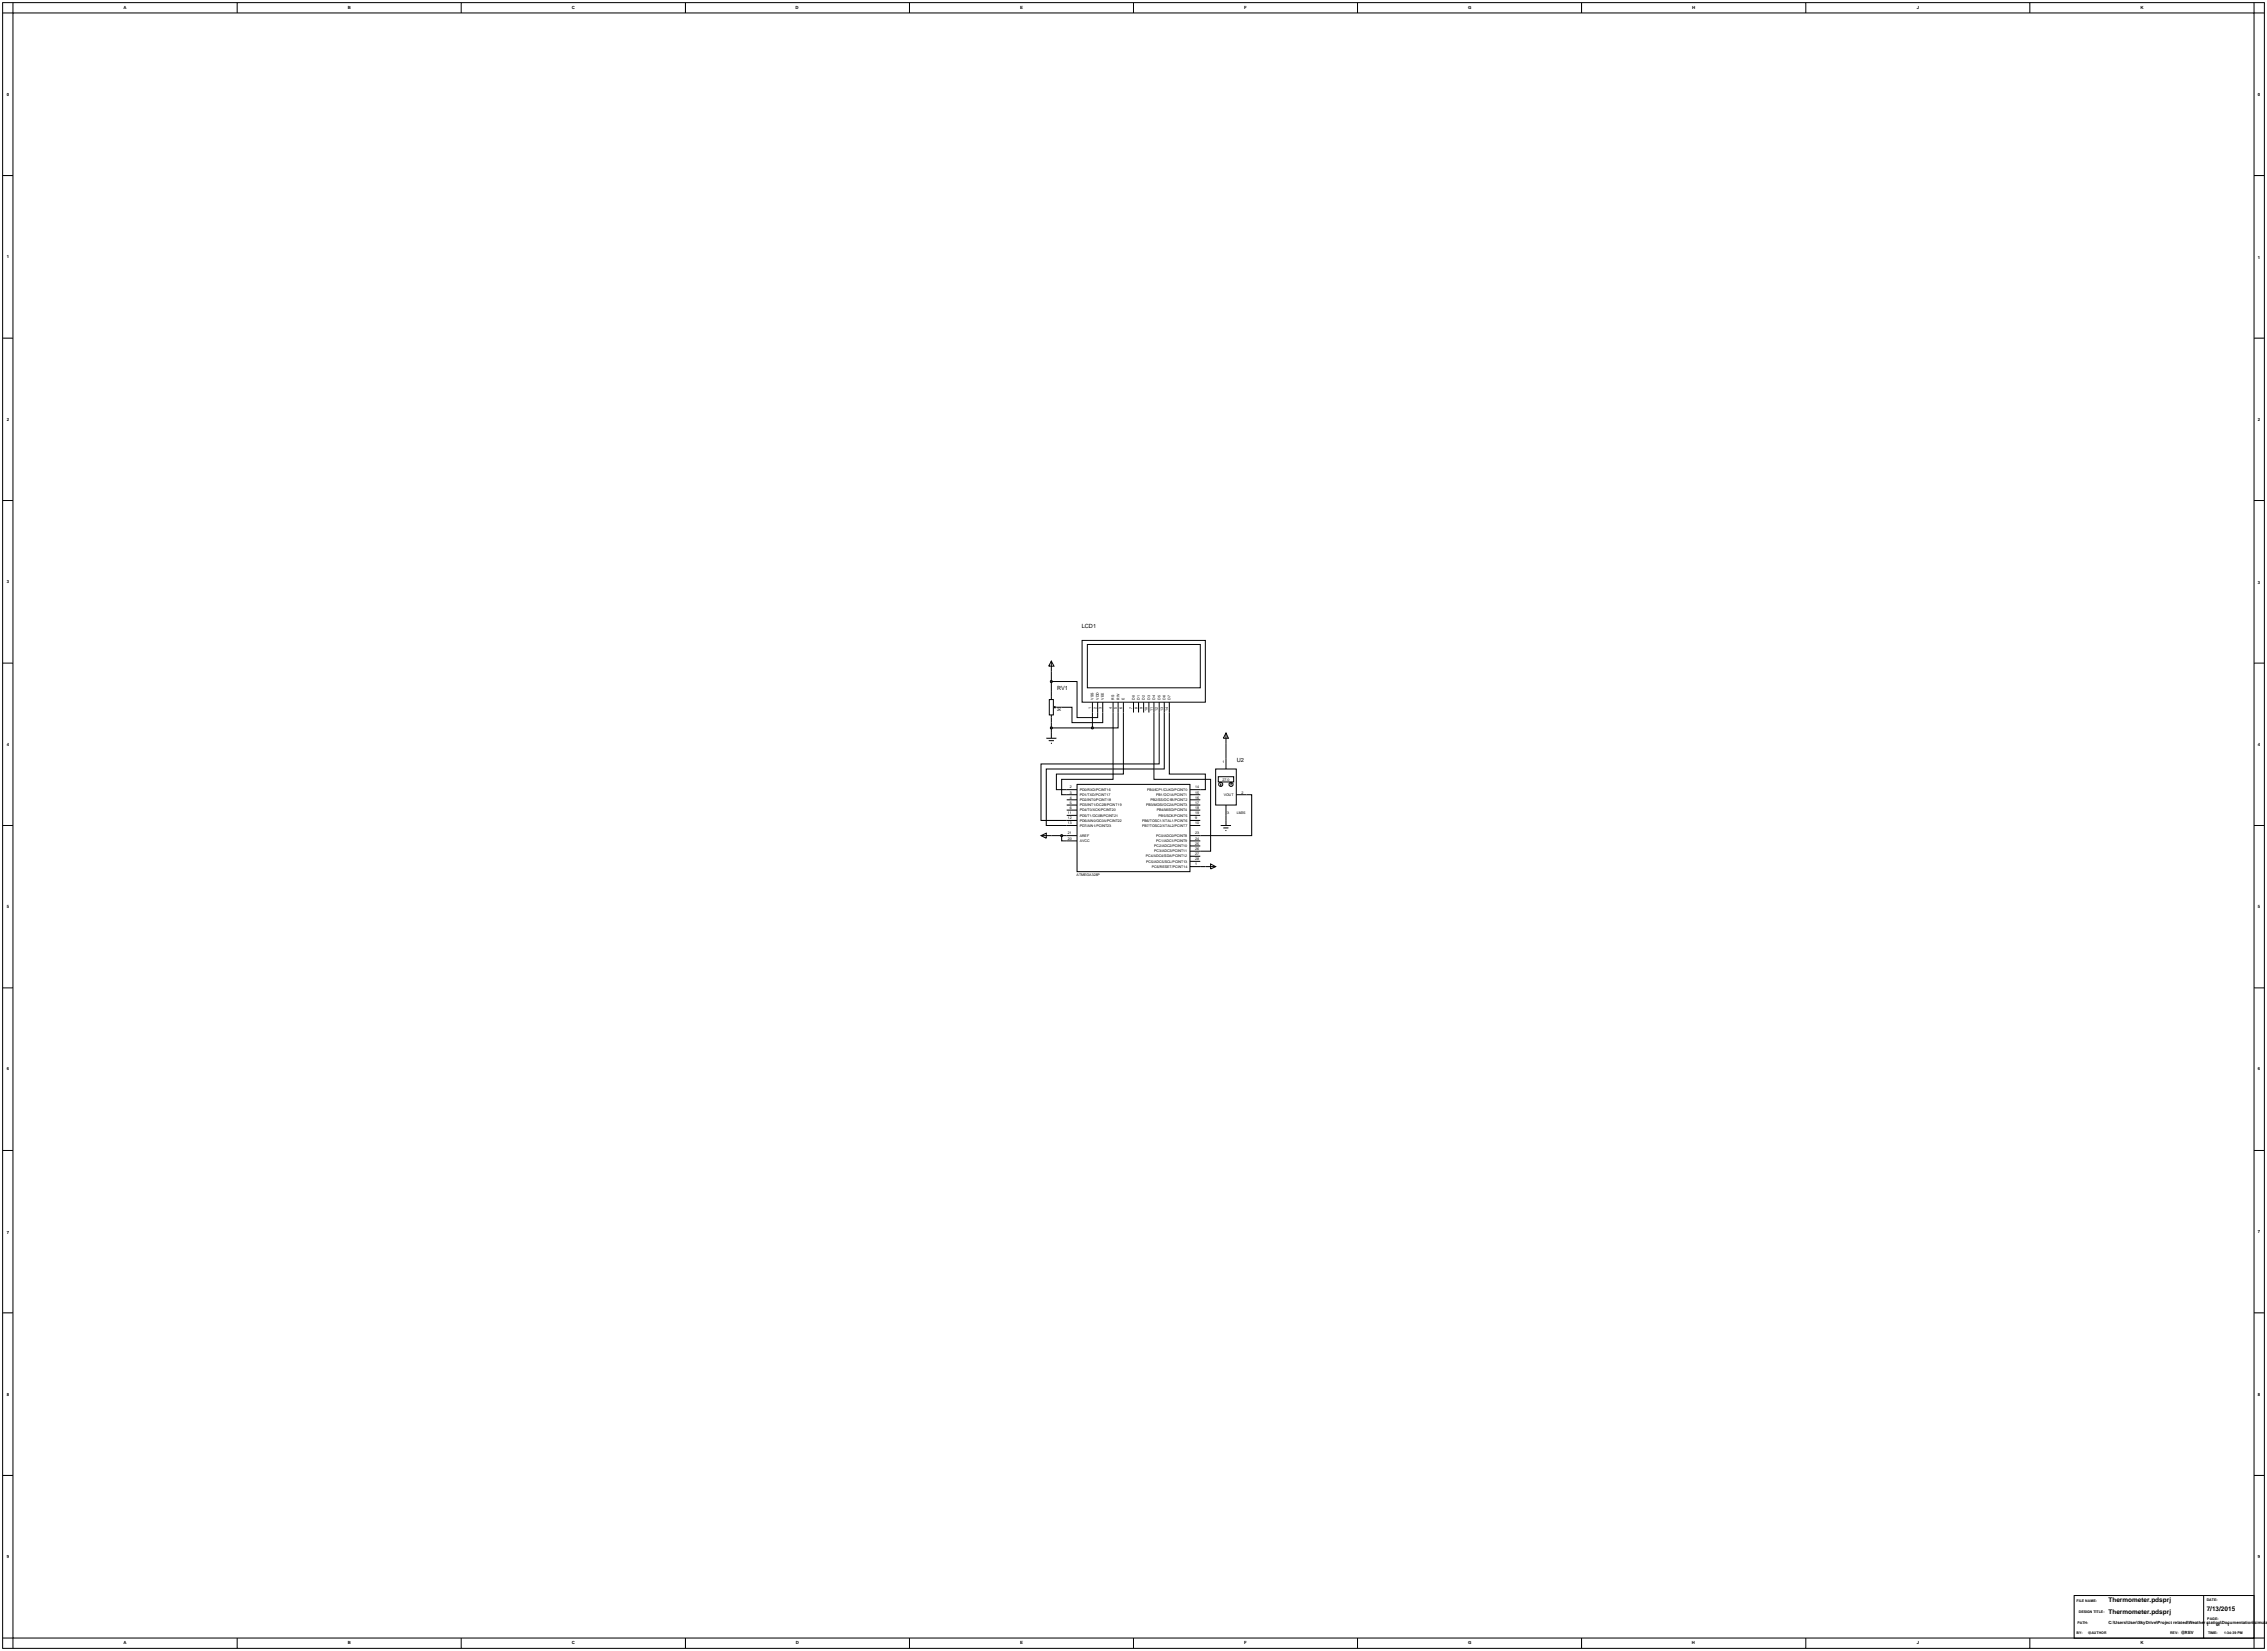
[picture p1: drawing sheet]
<svg xmlns="http://www.w3.org/2000/svg" width="1120mm" height="815mm" viewBox="0 0 1120 815" stroke-linecap="round" stroke-linejoin="round" font-family="sans-serif">
<defs><g id="words">
<g font-size="3.2">
<text x="1042" y="791">Thermometer.pdsprj</text>
<text x="1042" y="797">Thermometer.pdsprj</text>
<text x="1090" y="795">7/13/2015</text>
</g>
<g font-size="2.8">
<text x="534" y="310">LCD1</text>
<text x="522" y="341">RV1</text>
<text x="611" y="376">U2</text>
</g>
<g font-size="2.1">
<text x="61" y="5">A</text>
<text x="172" y="5">B</text>
<text x="283" y="5">C</text>
<text x="393" y="5">D</text>
<text x="504" y="5">E</text>
<text x="615" y="5">F</text>
<text x="725" y="5">G</text>
<text x="836" y="5">H</text>
<text x="947" y="5">J</text>
<text x="1058" y="5">K</text>
<text x="3" y="47">0</text>
<text x="1116" y="47">0</text>
<text x="3" y="127">1</text>
<text x="1116" y="128">1</text>
<text x="3" y="208">2</text>
<text x="1116" y="208">2</text>
<text x="3" y="288">3</text>
<text x="1116" y="288">3</text>
<text x="3" y="368">4</text>
<text x="1116" y="369">4</text>
<text x="3" y="448">5</text>
<text x="1116" y="448">5</text>
<text x="3" y="529">6</text>
<text x="1116" y="529">6</text>
<text x="3" y="609">7</text>
<text x="1116" y="609">7</text>
<text x="3" y="689">8</text>
<text x="1116" y="689">8</text>
<text x="3" y="769">9</text>
<text x="1116" y="769">9</text>
<text x="1042" y="802">C:\Users\User\SkyDrive\Project related\Weather station\Documentation\simulat</text>
<text x="1090" y="803">1</text>
<text x="1095" y="803">of</text>
<text x="1101" y="803">1</text>
<text x="1078" y="807">@REV</text>
<text x="61" y="812">A</text>
<text x="172" y="812">B</text>
<text x="283" y="812">C</text>
<text x="393" y="812">D</text>
<text x="504" y="812">E</text>
<text x="615" y="812">F</text>
<text x="725" y="812">G</text>
<text x="836" y="812">H</text>
<text x="947" y="812">J</text>
<text x="1058" y="812">K</text>
</g>
<g font-size="1.8">
<text x="540" y="345" transform="rotate(-90 540 345)">VSS</text>
<text x="543" y="345" transform="rotate(-90 543 345)">VDD</text>
<text x="545" y="345" transform="rotate(-90 545 345)">VEE</text>
<text x="551" y="345" transform="rotate(-90 551 345)">RS</text>
<text x="553" y="345" transform="rotate(-90 553 345)">RW</text>
<text x="556" y="345" transform="rotate(-90 556 345)">E</text>
<text x="561" y="345" transform="rotate(-90 561 345)">D0</text>
<text x="563" y="345" transform="rotate(-90 563 345)">D1</text>
<text x="566" y="345" transform="rotate(-90 566 345)">D2</text>
<text x="568" y="345" transform="rotate(-90 568 345)">D3</text>
<text x="571" y="345" transform="rotate(-90 571 345)">D4</text>
<text x="573" y="345" transform="rotate(-90 573 345)">D5</text>
<text x="576" y="345" transform="rotate(-90 576 345)">D6</text>
<text x="578" y="345" transform="rotate(-90 578 345)">D7</text>
<text x="522" y="351">2K</text>
<text x="539" y="350" transform="rotate(-90 539 350)">1</text>
<text x="542" y="350" transform="rotate(-90 542 350)">2</text>
<text x="544" y="350" transform="rotate(-90 544 350)">3</text>
<text x="549" y="350" transform="rotate(-90 549 350)">4</text>
<text x="552" y="350" transform="rotate(-90 552 350)">5</text>
<text x="555" y="350" transform="rotate(-90 555 350)">6</text>
<text x="559" y="350" transform="rotate(-90 559 350)">7</text>
<text x="562" y="350" transform="rotate(-90 562 350)">8</text>
<text x="564" y="350" transform="rotate(-90 564 350)">9</text>
<text x="567" y="351" transform="rotate(-90 567 351)">10</text>
<text x="570" y="351" transform="rotate(-90 570 351)">11</text>
<text x="572" y="351" transform="rotate(-90 572 351)">12</text>
<text x="575" y="351" transform="rotate(-90 575 351)">13</text>
<text x="577" y="351" transform="rotate(-90 577 351)">14</text>
<text x="604" y="377">1</text>
<text x="529" y="389">2</text>
<text x="590" y="389">14</text>
<text x="604" y="385">27.0</text>
<text x="529" y="394">4</text>
<text x="529" y="392">3</text>
<text x="533" y="396">PD2/INT0/PCINT18</text>
<text x="533" y="393">PD1/TXD/PCINT17</text>
<text x="533" y="391">PD0/RXD/PCINT16</text>
<text x="567" y="391">PB0/ICP1/CLKO/PCINT0</text>
<text x="568" y="396">PB2/SS/OC1B/PCINT2</text>
<text x="571" y="393">PB1/OC1A/PCINT1</text>
<text x="590" y="392">15</text>
<text x="590" y="394">16</text>
<text x="605" y="393">VOUT</text>
<text x="613" y="392">2</text>
<text x="529" y="399">6</text>
<text x="529" y="397">5</text>
<text x="533" y="401">PD4/T0/XCK/PCINT20</text>
<text x="533" y="398">PD3/INT1/OC2B/PCINT19</text>
<text x="566" y="398">PB3/MOSI/OC2A/PCINT3</text>
<text x="572" y="401">PB4/MISO/PCINT4</text>
<text x="590" y="397">17</text>
<text x="590" y="399">18</text>
<text x="606" y="402">3</text>
<text x="528" y="405">12</text>
<text x="528" y="402">11</text>
<text x="528" y="407">13</text>
<text x="533" y="406">PD6/AIN0/OC0A/PCINT22</text>
<text x="533" y="403">PD5/T1/OC0B/PCINT21</text>
<text x="564" y="406">PB6/TOSC1/XTAL1/PCINT6</text>
<text x="573" y="403">PB5/SCK/PCINT5</text>
<text x="590" y="402">19</text>
<text x="590" y="407">10</text>
<text x="590" y="405">9</text>
<text x="611" y="402">LM35</text>
<text x="528" y="412">21</text>
<text x="533" y="413">AREF</text>
<text x="533" y="408">PD7/AIN1/PCINT23</text>
<text x="564" y="408">PB7/TOSC2/XTAL2/PCINT7</text>
<text x="571" y="413">PC0/ADC0/PCINT8</text>
<text x="590" y="412">23</text>
<text x="528" y="415">20</text>
<text x="533" y="416">AVCC</text>
<text x="570" y="418">PC2/ADC2/PCINT10</text>
<text x="571" y="416">PC1/ADC1/PCINT9</text>
<text x="590" y="420">26</text>
<text x="590" y="417">25</text>
<text x="590" y="415">24</text>
<text x="566" y="423">PC4/ADC4/SDA/PCINT12</text>
<text x="566" y="426">PC5/ADC5/SCL/PCINT13</text>
<text x="570" y="421">PC3/ADC3/PCINT11</text>
<text x="590" y="425">28</text>
<text x="590" y="422">27</text>
<text x="569" y="429">PC6/RESET/PCINT14</text>
<text x="590" y="427">1</text>
<text x="532" y="432">ATMEGA328P</text>
<text x="1026" y="791">FILE NAME:</text>
<text x="1090" y="791">DATE:</text>
<text x="1027" y="797">DESIGN TITLE:</text>
<text x="1027" y="802">PATH:</text>
<text x="1091" y="800">PAGE:</text>
<text x="1026" y="807">BY:</text>
<text x="1032" y="807">@AUTHOR</text>
<text x="1072" y="807">REV:</text>
<text x="1091" y="807">TIME:</text>
<text x="1099" y="807">1:34:39 PM</text>
</g>
</g></defs>
<g fill="none" stroke="#000" stroke-width=".5">
<path d="M1 1h1118v813h-1118zM6 6h1108v803h-1108zM6 1v5h-5M117 1v5M228 1v5M339 1v5M449 1v5M560 1v5M671 1v5M782 1v5M892 1v5M1003 1v5"/>
<path d="M1114 1v5h5M1 87h5M1114 87h5M1 167h5M1114 167h5M1 247h5M1114 247h5M1 327h5M1114 327h5M1 408h5M1114 408h5M1 488h5"/>
<path d="M1114 488h5M1 568h5M1114 568h5M1 648h5M1114 648h5M1 729h5M1114 729h5M1 809h5v5M117 809v5M228 809v5M339 809v5M449 809v5"/>
<path d="M560 809v5M671 809v5M782 809v5M892 809v5M1003 809v5M1119 809h-5v5"/>
</g>
<g fill="none" stroke="#000" stroke-width=".49">
<path d="M519 337h13v17h10v-2M519 332v10M519 357v5M519 360h21M525 349h5v8h15v-5M540 352v8M550 352v33h-25v7h7M553 352v8h-13M555 352v30h-33v8h10M570 352v33h28v35h-10M573 352v25h-59v28h18M575 352v28h-58v28h15"/>
<path d="M578 352v30h18v8h-8M606 367v8M527 398h5M527 395h5M532 387h56v44h-56zM588 392h5M588 398h5M588 395h5M616 392h2v21h-30M514 413l3-1v2zM514 413h18M525 413v2h7"/>
<path d="M527 403h5M527 400h5M588 405h5M588 403h5M588 400h5M588 408h5M588 418h5M588 415h5M606 403v2M588 428h8M588 425h5M588 423h5"/>
<path d="M1025 788h89v21h-89zM1089 788v21"/>
</g>
<path d="M524 412h1zM525 412v1zM524 413h1z" fill="#004000" stroke="#000" stroke-width=".49"/>
<path d="M524 413l1-1v1z" fill="#004000"/>
<g fill="none" stroke="#000" stroke-width=".49">
<path d="M535 316h61v31h-61zM537 318h56v22h-56zM519 327l2 2h-3zM519 327v5M519 346h1v7h-1zM519 342v4M519 353v4M521 349l1 1M521 349h4M522 349h-1M540 347v5M542 347v5"/>
<path d="M545 347v5M550 347v5M553 347v5M555 347v5M560 347v5M563 347v5M565 347v5M568 347v5M570 347v5M573 347v5M575 347v5M578 347v5"/>
<path d="M517 365h5M518 366h3M519 367h1M519 362v3M596 428h5M598 427l3 1-3 1z"/>
</g>
<g fill="#004000" stroke="#000" stroke-width=".49">
<path d="M519 359v1zM519 359l1 1zM519 360h1z"/>
<path d="M519 336v1zM519 336l1 1zM519 337h1z"/>
</g>
<g fill="#004000">
<path d="M519 359l1 1h-1z"/>
<path d="M519 336l1 1h-1z"/>
</g>
<g fill="none" stroke="#000" stroke-width=".49">
<path d="M601 380h10v18h-10zM606 362l1 3h-3zM606 362v5M606 375v5M602 384h8v2h-8zM603 388h.1M603 387v1M604 388h-1M606 398v5M608 387h.1M608 387h1M608 387v1"/>
<path d="M611 392h5M603 408h5M604 409h3M606 410h.1M606 405v3"/>
<circle cx="603" cy="387" r="1"/>
<circle cx="608" cy="387" r="1"/>
</g>
<path d="M539 359h1zM540 359v1zM539 360h1z" fill="#004000" stroke="#000" stroke-width=".49"/>
<path d="M539 360l1-1v1z" fill="#004000"/>
<use href="#words"/>
</svg>
